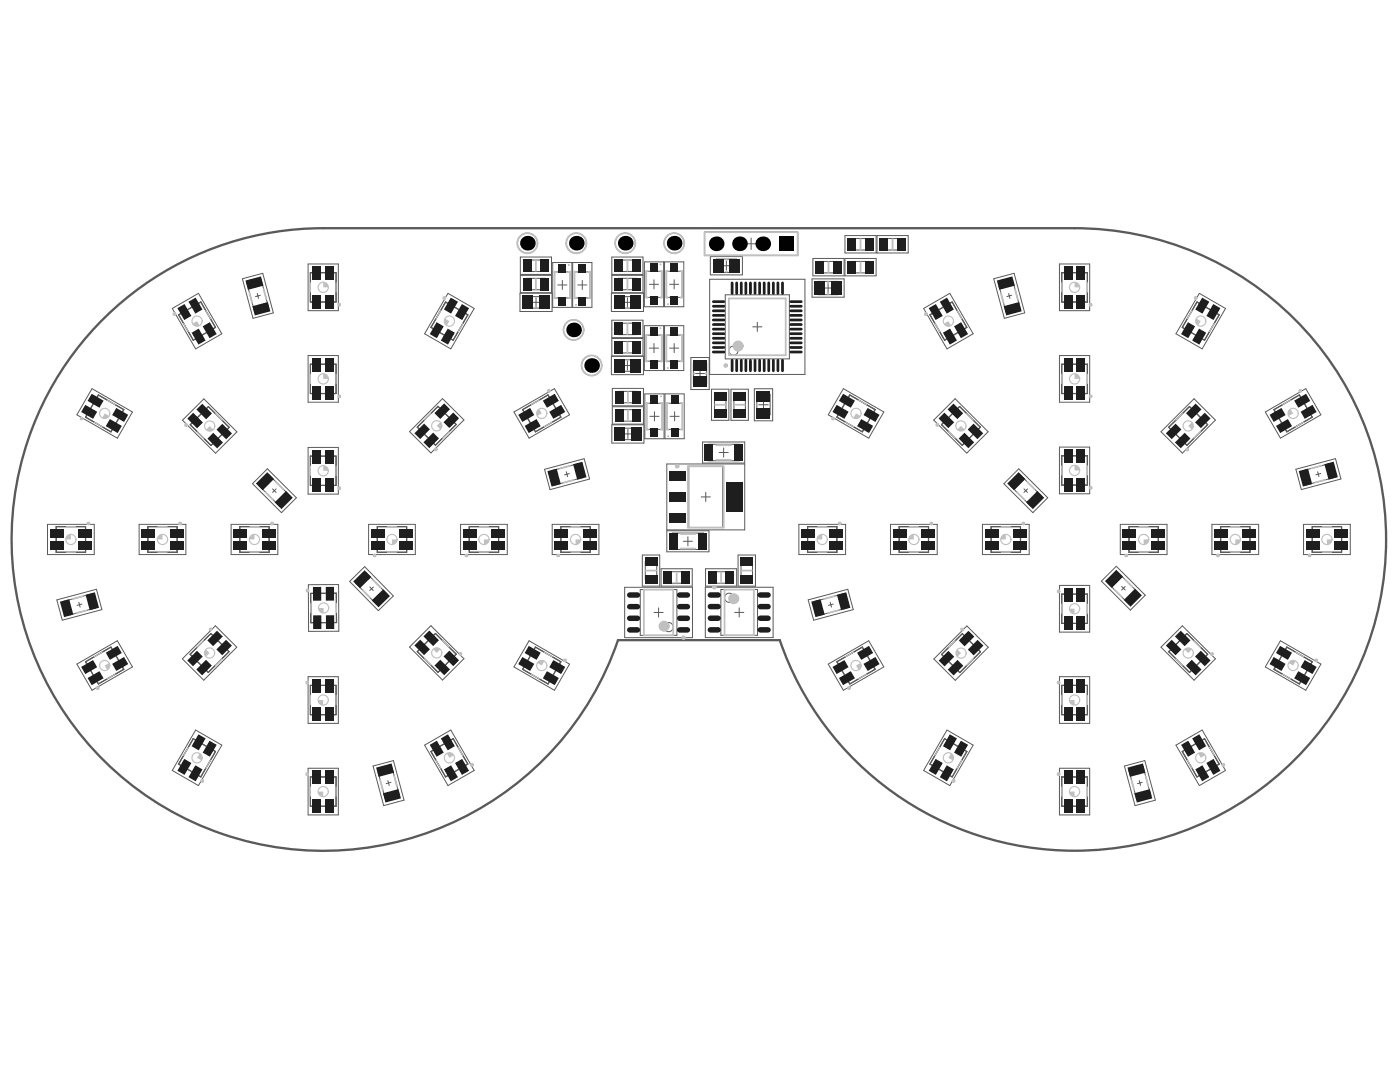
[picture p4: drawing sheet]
<svg xmlns="http://www.w3.org/2000/svg" width="279mm" height="216mm" viewBox="0 0 279 216" stroke-linecap="round" stroke-linejoin="round" font-family="sans-serif">
<g fill="none" stroke="#5a5a5a" stroke-width=".2">
<path d="M48.4 55.6l4-1.1 2.2 7.9-4.1 1.1zM49.3 56.6l2.8-.8 1.5 5.7-2.8 .8zM51.3 58.6l.3 .9M52 58.9l-1 .3M61.5 52.7h6v9.3h-6zM89.4 58.5l5.2 3-4.6 8.1-5.3-3zM103.8 58.5h6.4v3.7h-6.4zM103.8 51.3h6.3v3.5h-6.3zM103.8 54.9h6.3v3.5h-6.3zM105.1 51.9h3.7v2.3h-3.7zM105.1 55.5h3.7v2.3h-3.7zM105.1 59.2h3.7v2.3h-3.7z"/>
<path d="M107 59.4v1.8M110.3 52.4h3.8v8.9h-3.8zM110.7 54.3h3.1v5.2h-3.1zM111.3 56.9h1.8M112.2 55.9v1.9M114.3 52.4h3.8v8.9h-3.8zM114.7 54.3h3.1v5.2h-3.1zM115.3 56.9h1.8M116.2 55.9v1.9M122 58.5h6.4v3.7h-6.4zM122.1 51.3h6.2v3.5h-6.2zM122.1 54.9h6.2v3.5h-6.2z"/>
<path d="M123.4 51.9h3.6v2.3h-3.6zM123.4 55.5h3.6v2.3h-3.6zM123.4 59.2h3.6v2.3h-3.6zM125.2 59.4v1.8M128.6 52.3h3.8v8.9h-3.8zM129 54.1h3.1v5.2h-3.1zM129.6 56.7h1.8M130.5 55.8v1.8M132.6 52.3h3.9v8.9h-3.9zM133 54.1h3.1v5.2h-3.1zM133.6 56.7h1.9M134.5 55.8v1.8"/>
<path d="M140.6 46.3h18.6v4.7h-18.6zM141.6 55.7h19v19h-19zM141.8 51.2h6.4v3.7h-6.4zM143 51.7h4v2.6h-4zM144.1 53h1.8M144.7 58.8h12.8v12.8h-12.8zM145 52.1v1.8M148.8 48.6h2.2M149.9 47.5v2.3M162.1 55.6h6.4v3.7h-6.4zM162.2 51.6h6.2v3.4h-6.2zM163.3 56.1h4v2.7h-4z"/>
<path d="M163.5 52.2h3.7v2.3h-3.7zM164.3 57.5h1.9M165.3 56.6v1.8M168.6 47h6.2v3.5h-6.2zM168.6 51.6h6.2v3.4h-6.2zM169.9 47.6h3.7v2.3h-3.7zM169.9 52.2h3.7v2.3h-3.7zM175 47h6.2v3.5h-6.2zM176.3 47.6h3.7v2.3h-3.7zM198.3 55.6l4.1-1.1 2.1 7.9-4.1 1.1zM199.2 56.6l2.9-.8 1.5 5.7-2.8 .8zM201.3 58.6l.2 .9"/>
<path d="M201.9 58.9l-1 .3M211.4 52.7h6.1v9.3h-6.1zM239.4 58.5l5.2 3-4.7 8.1-5.2-3zM18.4 77.5l8 4.7-3 5.2-8.1-4.6zM34.4 61.5l5.2-3 4.7 8.1-5.3 3zM61.5 70.9h6v9.4h-6zM88.3 79.5l4.3 4.3-6.6 6.6-4.3-4.3zM106.1 60.3h1.8M122 71.1h6.4v3.7h-6.4zM122.1 63.9h6.2v3.5h-6.2zM122.1 67.5h6.2v3.5h-6.2zM122.2 77.5h6.2v3.5h-6.2z"/>
<path d="M123.4 64.5h3.6v2.3h-3.6zM123.4 68.1h3.6v2.3h-3.6zM123.4 71.8h3.6v2.3h-3.6zM123.5 78.1h3.6v2.3h-3.6zM124.3 72.9h1.8M124.3 60.3h1.8M125.2 72v1.8M128.6 65h3.8v8.9h-3.8zM128.7 78.6h3.8v8.9h-3.8zM129 66.9h3.1v5.2h-3.1zM129.6 69.5h1.8M130.5 68.6v1.8"/>
<path d="M132.6 65h3.9v8.9h-3.9zM132.7 78.6h3.9v8.9h-3.9zM133 66.9h3.1v5.2h-3.1zM133.6 69.5h1.9M134.5 68.6v1.8M137.9 71.3h3.6v6.4h-3.6zM138.4 72.5h2.6v4h-2.6zM138.8 74.5h1.8M139.7 73.6v1.8M142 77.7h3.5v6.2h-3.5zM142.6 78.9h2.3v3.7h-2.3zM145.9 77.7h3.5v6.2h-3.5z"/>
<path d="M146.5 78.9h2.3v3.7h-2.3zM150.2 65.2h1.9M150.5 77.6h3.7v6.4h-3.7zM151 78.8h2.7v4h-2.7zM151.1 64.3v1.8M152.4 79.9v1.8M168.3 77.5l8.1 4.7-3 5.2-8.1-4.6zM184.3 61.5l5.3-3 4.6 8.1-5.2 3zM211.4 70.9h6.1v9.4h-6.1zM36.4 83.8l4.3-4.2 6.6 6.6-4.3 4.2zM50.4 96.5l3-3 5.8 5.8-3 3zM51.7 96.9l2-2.1 4.2 4.1-2.1 2.1z"/>
<path d="M54.4 97.5l.7 .8M55.1 97.5l-.7 .8M61.5 89.3h6v9.3h-6zM102.6 82.2l8-4.7 3.1 5.3-8.1 4.6zM108.7 93.6l7.9-2.1 1.1 4.1-7.9 2.1zM109.9 94l5.7-1.5 .8 2.8-5.7 1.5zM113 94.1l.3 1M113.6 94.5l-.9 .3M122.1 84.8h6.4v3.6h-6.4zM122.2 81.2h6.2v3.4h-6.2zM123.5 81.7h3.6v2.3h-3.6zM123.5 85.4h3.6v2.3h-3.6z"/>
<path d="M124.4 86.6h1.8M125.3 85.7v1.8M129.1 80.5h3.1v5.2h-3.1zM129.7 83.1h1.8M130.6 82.2v1.8M133.1 80.5h3.1v5.2h-3.1zM133.1 92.6h15.5v13.1h-15.5zM133.7 83.1h1.8M134.6 82.2v1.8M137.5 93h6.7v12.3h-6.7zM139.9 99.2h1.9M140.2 88.2h8.4v4.2h-8.4z"/>
<path d="M140.9 98.2v1.9M141.3 88.7h6.2v3.2h-6.2zM143.5 90.3h1.8M144.4 89.4v1.8M151.5 80.8h1.8M186.3 83.8l4.3-4.2 6.6 6.5-4.3 4.3zM200.3 96.5l3-3 5.8 5.8-3 3zM201.6 96.9l2.1-2.1 4.1 4.1-2.1 2.1zM204.3 97.5l.8 .8M205.1 97.5l-.8 .8M211.4 89.2h6.1v9.3h-6.1zM231.7 86.1l6.6-6.5 4.3 4.2-6.6 6.6z"/>
<path d="M252.5 82.2l8.1-4.7 3 5.3-8.1 4.6zM258.6 93.6l7.9-2.1 1.1 4.1-7.9 2.1zM259.9 94l5.6-1.6 .8 2.9-5.7 1.5zM263 94.1l.2 1M263.6 94.5l-1 .2M9.5 104.6h9.3v6.1h-9.3zM11.3 119.7l7.9-2.1 1.1 4-7.9 2.2zM27.8 104.6h9.3v6.1h-9.3zM46.1 104.6h9.3v6.1h-9.3zM61.5 116.7l6.1-.1v9.4h-6zM69.8 116l3-2.9 5.7 5.8-3 3zM71.1 116.4l2.1-2 4 4.1-2 2.1z"/>
<path d="M73.6 104.6h9.3v6.1h-9.3zM73.8 117.1l.7 .7M74.5 117.1l-.7 .7M91.9 104.6h9.3v6.1h-9.3zM110.2 104.6h9.3v6.1h-9.3zM124.7 117.2h13.5v10h-13.5zM127.8 117.6h7.3v9.2h-7.3zM128.2 110.7h3.5v6.3h-3.5zM128.8 112h2.3v3.7h-2.3zM131.9 113.5h6.3v3.5h-6.3zM133.1 105.9h8.4v4.2h-8.4zM133.2 114.1h3.7v2.3h-3.7z"/>
<path d="M134.2 106.4h6.2v3.3h-6.2zM136.4 108h1.8M137.3 107.1v1.8M140.8 117.2h13.5v10h-13.5zM140.8 113.5h6.2v3.5h-6.2zM142.1 114.1h3.6v2.3h-3.6zM143.9 117.6h7.3v9.2h-7.3zM147.3 110.7h3.5v6.3h-3.5zM147.9 112h2.3v3.7h-2.3zM159.4 104.6h9.4v6.1h-9.4zM161.3 119.7l7.9-2.1 1.1 4-7.9 2.2zM177.7 104.6h9.3v6.1h-9.3z"/>
<path d="M196.1 104.6h9.3v6.1h-9.3zM211.4 116.8h6.1v9.3h-6.1zM219.8 116l3-3 5.8 5.8-3 2.9zM221.1 116.3l2.1-2 4.1 4.1-2.1 2.1zM223.6 104.6h9.3v6.1h-9.3zM223.8 117l.8 .7M224.6 117l-.8 .7M241.9 104.6h9.3v6.1h-9.3zM260.2 104.6h9.3v6.1h-9.3zM12.7 120l5.6-1.5 .8 2.8-5.7 1.5zM15.3 132.5l8.1-4.6 3 5.2-8 4.6zM15.7 120.2l.3 .9"/>
<path d="M16.3 120.5l-.9 .3M36.4 131.5l6.6-6.6 4.3 4.2-6.6 6.6zM61.5 135h6v9.3h-6zM81.7 129.1l4.3-4.3 6.6 6.6-4.3 4.3zM105.6 127.9l8.1 4.6-3.1 5.2-8-4.6zM130.5 122.2h1.8M131.4 121.3v1.8M146.6 122.2h1.8M147.5 121.3v1.8M162.6 120l5.7-1.5 .7 2.8-5.6 1.5zM165.3 132.5l8.1-4.6 3 5.2-8.1 4.6zM165.7 120.2l.2 .9"/>
<path d="M166.3 120.5l-1 .3M193 124.9l4.2 4.3-6.6 6.6-4.2-4.3zM211.4 135h6.1v9.3h-6.1zM231.7 129.1l4.3-4.2 6.6 6.6-4.3 4.2zM255.5 127.9l8.1 4.6-3 5.2-8.1-4.6zM39 145.7l5.3 3-4.7 8.1-5.2-3.1zM61.5 153.3h6v9.3h-6zM74.5 152.9l4-1.1 2.1 7.9-4 1.1zM75.4 153.8l2.8-.8 1.5 5.7-2.8 .7zM77.4 155.8l.3 .9M78 156.1l-.9 .3M84.7 148.7l5.3-3 4.6 8-5.2 3.1z"/>
<path d="M189 145.7l5.2 3-4.6 8.1-5.3-3.1zM211.4 153.3h6.1v9.3h-6.1zM224.4 152.9l4.1-1.1 2.1 7.9-4.1 1.1zM225.3 153.8l2.8-.8 1.6 5.7-2.9 .7zM227.4 155.8l.2 .9M228 156.1l-1 .3M234.7 148.7l5.2-3 4.7 8-5.2 3.1z"/>
<circle cx="105.3" cy="48.5" r="2.01"/>
<circle cx="115" cy="48.5" r="2.01"/>
<circle cx="124.8" cy="48.5" r="2.01"/>
<circle cx="134.5" cy="48.5" r="2.01"/>
<circle cx="114.5" cy="65.8" r="2.01"/>
<circle cx="118.1" cy="72.9" r="2.01"/>
<circle cx="146.4" cy="70" r=".91"/>
<circle cx="145.5" cy="119.3" r=".91"/>
<circle cx="133.4" cy="125.1" r=".91"/>
</g>
<g fill="none" stroke="#5a5a5a" stroke-width=".23">
<path d="M61.9 54.4h5.2v5.9h-5.2zM211.9 54.4h5.1v5.9h-5.1zM19.6 78.8l5.1 2.9-2.6 4.5-5-3zM35.6 62.8l4.5-2.5 2.9 5-4.4 2.6zM61.9 72.7h5.2v5.8h-5.2zM88.9 60.3l4.5 2.5-3 5.1-4.4-2.6zM169.6 78.8l5.1 2.9-2.6 4.5-5.1-3zM185.6 62.8l4.4-2.5 3 5-4.5 2.6zM211.9 72.7h5.1v5.8h-5.1zM238.9 60.3l4.4 2.5-2.9 5.1-4.4-2.6zM38 84.8l3.6-3.7 4.1 4.2-3.6 3.6zM61.9 91h5.2v5.9h-5.2z"/>
<path d="M87.4 81.1l3.6 3.6-4.1 4.1-3.6-3.6zM104.3 81.7l5.1-2.9 2.5 4.4-5 3zM187.9 84.7l3.6-3.6 4.2 4.1-3.7 3.7zM211.9 90.9h5.1v5.9h-5.1zM233.3 85.2l4.1-4.1 3.6 3.6-4.1 4.2zM254.3 81.7l5-2.9 2.6 4.4-5.1 3zM11.2 105.1h5.9v5.1h-5.9zM29.5 105.1h5.9v5.1h-5.9zM47.9 105.1h5.8v5.1h-5.8zM62 118.4h5.1l.1 5.8-5.2 .1zM75.3 105.1h5.9v5.1h-5.9zM93.7 105.1h5.8v5.1h-5.8z"/>
<path d="M111.9 105.1h5.9v5.1h-5.9zM161.2 105.1h5.8v5.1h-5.8zM179.5 105.1h5.8v5.1h-5.8zM197.8 105.1h5.9v5.1h-5.9zM211.9 118.5h5.1v5.9h-5.1zM225.3 105.1h5.9v5.1h-5.9zM243.6 105.1h5.9v5.1h-5.9zM261.9 105.1h5.8v5.1h-5.8zM17.1 132l5-2.9 2.6 4.5-5.1 2.9zM37.9 130.6l4.2-4.2 3.6 3.6-4.1 4.2zM61.9 136.8h5.2v5.8h-5.2zM83.3 130l3.6-3.6 4.1 4.1-3.6 3.6z"/>
<path d="M106.9 129.1l5 2.9-2.5 4.5-5.1-2.9zM167 132l5.1-2.9 2.6 4.5-5.1 2.9zM192.1 126.4l3.6 3.7-4.2 4.1-3.6-3.6zM211.9 136.8h5.1v5.8h-5.1zM233.3 130l3.6-3.6 4.1 4.2-3.6 3.6zM256.8 129.1l5.1 2.9-2.6 4.5-5-2.9zM38.6 147.4l4.4 2.6-2.9 5-4.5-2.5zM61.9 155h5.2v5.9h-5.2zM86 150l4.4-2.6 3 5.1-4.5 2.5zM188.5 147.4l4.5 2.6-3 5-4.4-2.5zM211.9 155h5.1v5.9h-5.1zM236 150l4.4-2.6 2.9 5.1-4.4 2.5z"/>
</g>
<path d="M21.1 63.2a62.2 62.2 0 0 1 43.4-17.7h150a62.1 62.1 0 0 1 50.5 98.3 62.1 62.1 0 0 1-109.4-16.1h-32.3a62.2 62.2 0 0 1-91.9 32.5 62.2 62.2 0 0 1-10.3-97z" fill="none" stroke="#5a5a5a" stroke-width=".46"/>
<g fill="#c0c0c0">
<path d="M13.4 106.9l.7-.3v1h-1z"/>
<path d="M20.9 132.8l.9-.5 .1 .2-.1 .7-.4 .5z"/>
<path d="M31.7 106.9l.7-.3v1h-1z"/>
<path d="M39.8 150.3l.5 .6-.1 .8-.9-.5z"/>
<path d="M41.1 85.7l.8-.7 .7 .7-.7 .3z"/>
<path d="M50.1 106.9l.7-.3v1h-1z"/>
<path d="M63.5 158h1v1l-.7-.3z"/>
<path d="M63.5 139.7h1v1l-.7-.3z"/>
<path d="M63.6 121.3h1v1l-.7-.3z"/>
<path d="M78.2 107.6h1v.3l-.3 .5-.7 .3z"/>
<path d="M86.4 129.6l.8-.3 .7 .3-.7 .7z"/>
<path d="M87.9 84.2l.3 .8-.3 .7-.7-.7z"/>
<path d="M191.1 85.7l.7-.7 .7 .7-.7 .3z"/>
<path d="M200 106.9l.7-.3v1h-1z"/>
<path d="M213.4 158h1.1v1l-.8-.3z"/>
<path d="M213.4 139.7h1.1v1l-.8-.3z"/>
<path d="M213.4 121.5h1.1v1l-.8-.3z"/>
<path d="M228.2 107.6h1.1l-.1 .3-.3 .5-.7 .3z"/>
<path d="M236.4 129.6l.7-.3 .8 .3-.8 .7z"/>
<path d="M239.1 150.3l.8-.1 .6 .5-.9 .5z"/>
<path d="M246.5 107.6h1v.3l-.3 .5-.7 .3z"/>
<path d="M257.3 132.1l.6-.3 .7 .1-.5 .9-.9-.5z"/>
<path d="M264.8 107.6h1v.2l-.3 .6-.7 .3z"/>
<path d="M20.9 82.5l.9 .5-.6 .5-.8-.1z"/>
<path d="M38.4 64.6l.9-.5 .5 .9-.7 .1z"/>
<path d="M64.5 92.9l.7 .3 .3 .7h-1z"/>
<path d="M64.5 74.6l.7 .3 .3 .7h-1z"/>
<path d="M64.5 56.3l.7 .3 .3 .7h-1z"/>
<path d="M191.1 129.6l.7 .7-.7 .7-.3-.7z"/>
<path d="M214.5 92.8l.7 .3 .3 .8h-1z"/>
<path d="M214.5 74.6l.7 .3 .3 .7h-1z"/>
<path d="M214.5 56.3l.7 .3 .3 .7h-1z"/>
<path d="M238.7 63.6l.9 .5-.5 .9-.5-.7z"/>
<path d="M257.3 81.8l.3-.2 .5 .9-.9 .5-.1-.6z"/>
<path d="M89.2 150.3l.7-.1 .7 .5-.9 .5z"/>
<path d="M96.6 107.6h1v.3l-.4 .5-.6 .3z"/>
<path d="M107.4 132.1l.6-.3 .6 .1-.5 .9-.9-.5z"/>
<path d="M114.9 107.6h1l-.1 .4-.3 .5-.6 .2z"/>
<path d="M170.8 132.8l.9-.5 .1 .3v.6l-.4 .5z"/>
<path d="M163.4 106.9l.7-.3v1h-1z"/>
<path d="M189.8 150.3l.5 .6-.1 .8-.9-.5z"/>
<path d="M181.7 106.9l.7-.3v1h-1z"/>
<path d="M237.1 85l.8-.7 .2 .5v.5l-.2 .4z"/>
<path d="M41.1 129.6l.7 .7-.7 .7-.3-.7z"/>
<path d="M88.8 63.6l.9 .5-.5 .9-.5-.7z"/>
<path d="M107.4 81.8l.2-.2 .5 .9-.9 .5-.1-.6z"/>
<path d="M170.8 82.5l.9 .5v.1l-.6 .4-.8-.1z"/>
<path d="M188.4 64.6l.9-.5 .5 .9-.8 .1z"/>
</g>
<g fill="none" stroke="#c0c0c0" stroke-width=".37">
<path d="M49.8 58.5l.5 1.9M52.6 57.7l.5 1.9M107 52v2M107 55.7v2M110.9 54.2h-.2v5.3h.2M113.5 54.2h.3v5.3h-.3M114.9 54.2h-.2v5.3h.2M117.5 54.2h.3v5.3h-.3M125.2 52v2M125.2 55.7v2M129.2 54.1h-.2v5.3h.2M131.8 54.1h.3v5.3h-.3"/>
<path d="M133.3 54.1h-.3v5.3h.3M135.8 54.1h.3v5.3h-.3M140.6 46.3h18.6v4.7h-18.6zM144.9 54.2h.2M144.9 51.9h.2M145.5 59.6h11.3v11.3h-11.3zM165.2 58.6h.2M165.2 56.3h.2M165.3 52.3v2M171.7 47.7v2M171.7 52.3v2M178.1 47.7v2"/>
<path d="M199.7 58.5l.6 1.9M202.6 57.7l.5 1.9M125.2 64.6v2M125.2 68.3v2M125.3 78.2v2M129.2 66.8h-.2v5.3h.2M131.8 66.8h.3v5.3h-.3M133.3 66.8h-.3v5.3h.3M135.8 66.8h.3v5.3h-.3M138.6 74.4v.2M140.9 74.4v.2M53 98.2l1.4 1.4"/>
<path d="M55.1 96.2l1.4 1.4M113.7 93l-1.9 .5M114.5 95.8l-1.9 .5M125.3 81.9v2M129.3 80.4h-.2v5.3h.2M131.9 80.4h.3v5.3h-.3M133.4 80.4h-.3v5.3h.3M135.9 80.4h.3v5.3h-.3M137.3 93h7.1v12.3h-7.1zM142.7 80.8h2M143 91.8h2.9M143 88.8h2.9"/>
<path d="M146.6 80.8h2M151.2 80.7v.2M153.5 80.7v.2M203 98.2l1.4 1.4M205 96.2l1.4 1.4M263.7 92.9l-2 .6M264.4 95.8l-1.9 .5M16.5 119l-2 .5M72.4 117.8l1.4 1.4M74.5 115.7l1.4 1.5M128.5 117.6h5.9v9.2h-5.9zM128.9 113.9h2"/>
<path d="M135 114.2v2M135.8 109.5h2.9M135.8 106.5h2.9M143.9 114.2v2M144.6 117.6h5.9v9.2h-5.9zM148 113.9h2M166.4 119l-1.9 .5M222.5 117.7l1.4 1.4M224.5 115.6l1.4 1.5M17.2 121.8l-1.9 .5M167.2 121.8l-2 .5M75.9 155.6l.5 2"/>
<path d="M78.7 154.9l.5 1.9M225.8 155.6l.5 2M228.6 154.9l.6 1.9"/>
<circle cx="105.3" cy="48.5" r="2.01"/>
<circle cx="115" cy="48.5" r="2.01"/>
<circle cx="124.8" cy="48.5" r="2.01"/>
<circle cx="134.5" cy="48.5" r="2.01"/>
<circle cx="114.5" cy="65.8" r="2.01"/>
<circle cx="118.1" cy="72.9" r="2.01"/>
</g>
<g fill="none" stroke="#c0c0c0" stroke-width=".23">
<path d="M61.9 56.4v1.8M67.1 56.4v1.8M211.9 56.4v1.8M217 56.4v1.8M21.4 79.8l1.6 .9M36.7 64.6l.9 1.5M41.1 62l.9 1.6M61.9 74.7v1.8M67.1 74.7v1.8M87.9 62l-.9 1.6M92.4 64.6l-1 1.5M107.6 79.8l-1.6 .9"/>
<path d="M171.3 79.8l1.6 .9M186.6 64.6l.9 1.5M191 62l.9 1.6M211.9 74.7v1.8M217 74.7v1.8M237.9 62l-.9 1.6M242.3 64.6l-.9 1.5M257.6 79.8l-1.6 .9M18.8 84.2l1.6 1M39.4 86.2l1.3 1.3M43 82.6l1.3 1.2M61.9 93v1.9"/>
<path d="M67.1 93v1.9M86 82.5l-1.3 1.3M89.6 86.1l-1.3 1.3M110.2 84.2l-1.6 1M168.8 84.2l1.6 1M189.3 86.1l1.3 1.3M192.9 82.5l1.3 1.3M211.9 93v1.8M217 93v1.8M236 82.5l-1.3 1.3M239.6 86.1l-1.3 1.3M260.1 84.2l-1.5 1"/>
<path d="M13.2 110.2h1.9M13.2 105.1h1.9M31.5 110.2h1.8M31.5 105.1h1.8M49.9 110.2h1.8M49.9 105.1h1.8M77.3 110.2h1.8M77.3 105.1h1.8M95.7 110.2h1.8M95.7 105.1h1.8M114 110.2h1.8M114 105.1h1.8"/>
<path d="M163.2 110.2h1.8M163.2 105.1h1.8M181.5 110.2h1.8M181.5 105.1h1.8M199.8 110.2h1.8M199.8 105.1h1.8M227.3 110.2h1.9M227.3 105.1h1.9M245.6 110.2h1.8M245.6 105.1h1.8M263.9 110.2h1.8M263.9 105.1h1.8"/>
<path d="M20.4 130.1l-1.6 .9M23 134.6l-1.6 .9M40.7 127.8l-1.3 1.3M44.3 131.5l-1.3 1.3M61.9 138.8v1.8M62 120.4v1.8M67.1 138.8v1.8M67.1 120.4v1.8M84.7 131.4l1.3 1.3M88.3 127.8l1.3 1.3M106 134.6l1.6 .9M108.6 130.1l1.6 .9"/>
<path d="M170.4 130.1l-1.6 .9M172.9 134.6l-1.6 .9M190.6 127.9l-1.3 1.3M194.3 131.5l-1.3 1.3M211.9 120.6v1.8M211.9 138.8v1.8M217 120.6v1.8M217 138.8v1.8M234.7 131.5l1.3 1.3M238.3 127.8l1.3 1.3M256 134.6l1.6 .9M258.6 130.1l1.5 .9"/>
<path d="M37.6 149.1l-.9 1.6M42 151.7l-.9 1.6M61.9 157v1.9M67.1 157v1.9M87 151.7l.9 1.6M91.4 149.1l1 1.6M187.5 149.1l-.9 1.6M191.9 151.7l-.9 1.6M211.9 157v1.9M217 157v1.9M237 151.7l.9 1.6M241.4 149.1l.9 1.6"/>
<circle cx="64.5" cy="57.3" r="1.02"/>
<circle cx="214.5" cy="57.3" r="1.02"/>
<circle cx="39.3" cy="64.1" r="1.02"/>
<circle cx="64.5" cy="75.6" r="1.02"/>
<circle cx="89.7" cy="64.1" r="1.02"/>
<circle cx="189.3" cy="64.1" r="1.02"/>
<circle cx="214.5" cy="75.6" r="1.02"/>
<circle cx="239.6" cy="64.1" r="1.02"/>
<circle cx="20.9" cy="82.5" r="1.02"/>
<circle cx="41.9" cy="85" r="1.02"/>
<circle cx="64.5" cy="93.9" r="1.02"/>
<circle cx="87.2" cy="85" r="1.02"/>
<circle cx="108.1" cy="82.5" r="1.02"/>
<circle cx="170.8" cy="82.5" r="1.02"/>
<circle cx="191.8" cy="85" r="1.02"/>
<circle cx="214.5" cy="93.9" r="1.02"/>
<circle cx="237.1" cy="85" r="1.02"/>
<circle cx="258.1" cy="82.5" r="1.02"/>
<circle cx="14.1" cy="107.6" r="1.02"/>
<circle cx="32.4" cy="107.6" r="1.02"/>
<circle cx="50.8" cy="107.6" r="1.02"/>
<circle cx="78.2" cy="107.6" r="1.02"/>
<circle cx="96.6" cy="107.6" r="1.02"/>
<circle cx="114.9" cy="107.6" r="1.02"/>
<circle cx="164.1" cy="107.6" r="1.02"/>
<circle cx="182.4" cy="107.6" r="1.02"/>
<circle cx="200.7" cy="107.6" r="1.02"/>
<circle cx="228.2" cy="107.6" r="1.02"/>
<circle cx="246.5" cy="107.6" r="1.02"/>
<circle cx="264.8" cy="107.6" r="1.02"/>
<circle cx="20.9" cy="132.8" r="1.02"/>
<circle cx="41.8" cy="130.3" r="1.02"/>
<circle cx="64.5" cy="139.7" r="1.02"/>
<circle cx="64.6" cy="121.3" r="1.02"/>
<circle cx="87.2" cy="130.3" r="1.02"/>
<circle cx="108.1" cy="132.8" r="1.02"/>
<circle cx="170.8" cy="132.8" r="1.02"/>
<circle cx="191.8" cy="130.3" r="1.02"/>
<circle cx="214.5" cy="121.5" r="1.02"/>
<circle cx="214.5" cy="139.7" r="1.02"/>
<circle cx="237.1" cy="130.3" r="1.02"/>
<circle cx="258.1" cy="132.8" r="1.02"/>
<circle cx="39.3" cy="151.2" r="1.02"/>
<circle cx="64.5" cy="158" r="1.02"/>
<circle cx="89.7" cy="151.2" r="1.02"/>
<circle cx="189.3" cy="151.2" r="1.02"/>
<circle cx="214.5" cy="158" r="1.02"/>
<circle cx="239.6" cy="151.2" r="1.02"/>
</g>
<g fill="none" stroke="#c0c0c0" stroke-width=".56">
<circle cx="88.7" cy="59.5" r=".09"/>
<circle cx="238.6" cy="59.5" r=".09"/>
<circle cx="34.8" cy="62.7" r=".09"/>
<circle cx="67.7" cy="79.1" r=".09"/>
<circle cx="67.7" cy="60.8" r=".09"/>
<circle cx="109.5" cy="78" r=".09"/>
<circle cx="184.8" cy="62.7" r=".09"/>
<circle cx="217.6" cy="79.1" r=".09"/>
<circle cx="217.6" cy="60.8" r=".09"/>
<circle cx="259.5" cy="78" r=".09"/>
<circle cx="16.3" cy="83.5" r=".09"/>
<circle cx="37.1" cy="84.8" r=".09"/>
<circle cx="67.7" cy="97.4" r=".09"/>
<circle cx="87" cy="89.7" r=".09"/>
<circle cx="166.2" cy="83.5" r=".09"/>
<circle cx="187.1" cy="84.8" r=".09"/>
<circle cx="217.6" cy="97.3" r=".09"/>
<circle cx="236.9" cy="89.7" r=".09"/>
<circle cx="17.6" cy="104.5" r=".09"/>
<circle cx="35.9" cy="104.5" r=".09"/>
<circle cx="54.3" cy="104.5" r=".09"/>
<circle cx="61.4" cy="117.9" r=".09"/>
<circle cx="74.7" cy="110.8" r=".09"/>
<circle cx="93.1" cy="110.8" r=".09"/>
<circle cx="111.4" cy="110.8" r=".09"/>
<circle cx="167.6" cy="104.5" r=".09"/>
<circle cx="185.9" cy="104.5" r=".09"/>
<circle cx="204.2" cy="104.5" r=".09"/>
<circle cx="211.3" cy="118" r=".09"/>
<circle cx="224.8" cy="110.8" r=".09"/>
<circle cx="243" cy="110.8" r=".09"/>
<circle cx="261.3" cy="110.8" r=".09"/>
<circle cx="19.5" cy="137.3" r=".09"/>
<circle cx="42" cy="125.6" r=".09"/>
<circle cx="61.3" cy="136.2" r=".09"/>
<circle cx="91.9" cy="130.5" r=".09"/>
<circle cx="112.7" cy="131.8" r=".09"/>
<circle cx="169.4" cy="137.3" r=".09"/>
<circle cx="192" cy="125.6" r=".09"/>
<circle cx="211.3" cy="136.2" r=".09"/>
<circle cx="241.9" cy="130.5" r=".09"/>
<circle cx="262.7" cy="131.8" r=".09"/>
<circle cx="40.3" cy="155.8" r=".09"/>
<circle cx="61.3" cy="154.5" r=".09"/>
<circle cx="94.2" cy="152.6" r=".09"/>
<circle cx="190.3" cy="155.8" r=".09"/>
<circle cx="211.3" cy="154.5" r=".09"/>
<circle cx="244.1" cy="152.6" r=".09"/>
</g>
<g fill="none" stroke="#c0c0c0" stroke-width=".2">
<circle cx="113.5" cy="52.9" r=".09"/>
<circle cx="131.8" cy="52.8" r=".09"/>
<circle cx="114.9" cy="60.8" r=".09"/>
<circle cx="131.8" cy="65.5" r=".09"/>
<circle cx="131.9" cy="79.1" r=".09"/>
<circle cx="133.3" cy="73.4" r=".09"/>
<circle cx="133.3" cy="60.7" r=".09"/>
<circle cx="133.4" cy="87" r=".09"/>
</g>
<g fill="none" stroke="#c0c0c0" stroke-width="1.1">
<circle cx="147.3" cy="69.1" r=".55"/>
<circle cx="146.4" cy="119.5" r=".55"/>
<circle cx="132.5" cy="125" r=".55"/>
</g>
<g fill="none" stroke="#c0c0c0" stroke-width=".46">
<circle cx="144.8" cy="72.9" r=".23"/>
<circle cx="135.1" cy="93" r=".23"/>
<circle cx="142.5" cy="117.2" r=".23"/>
<circle cx="136.4" cy="127.2" r=".23"/>
</g>
<g fill="#000">
<circle cx="105.3" cy="48.5" r="1.46"/>
<circle cx="115" cy="48.5" r="1.46"/>
<circle cx="124.8" cy="48.5" r="1.46"/>
<circle cx="134.5" cy="48.5" r="1.46"/>
<circle cx="142.9" cy="48.6" r="1.46"/>
<circle cx="147.6" cy="48.6" r="1.46"/>
<circle cx="152.2" cy="48.6" r="1.46"/>
<circle cx="114.5" cy="65.8" r="1.46"/>
<circle cx="118.1" cy="72.9" r="1.46"/>
</g>
<path d="M155.4 47.2h2.9v2.9h-2.9z" fill-rule="evenodd" fill="#000"/>
<g fill="#1e1e1e">
<path d="M15.6 105.5h2.8v1.7h-2.8z" fill-rule="evenodd"/>
<path d="M33.9 105.5h2.7v1.7h-2.7z" fill-rule="evenodd"/>
<path d="M65 153.8h1.6v2.7h-1.6z" fill-rule="evenodd"/>
<path d="M138.4 71.8h2.6v2.1h-2.6z" fill-rule="evenodd"/>
</g>
<path d="M142.4 70.2h2.1M142.4 69.3h2.1M142.4 68.4h2.1M142.4 66.6h2.1M142.4 65.7h2.1M142.4 64.8h2.1M142.4 62.9h2.1M142.4 62h2.1M142.4 61.1h2.1" fill="none" stroke="#1e1e1e" stroke-width=".55"/>
<g fill="#1e1e1e">
<path d="M212.4 153.8h1.6v2.7h-1.6z" fill-rule="evenodd"/>
<path d="M242.3 105.5h2.8v1.7h-2.8z" fill-rule="evenodd"/>
<path d="M260.6 105.5h2.8v1.7h-2.8z" fill-rule="evenodd"/>
<path d="M12 120.1l1.8-.5 .8 3-1.8 .5z" fill-rule="evenodd"/>
<path d="M15.6 108.1h2.8v1.6h-2.8z" fill-rule="evenodd"/>
<path d="M33.9 108.1h2.7v1.6h-2.7z" fill-rule="evenodd"/>
<path d="M39 152.7l1.4 .8-1.4 2.4-1.4-.8z" fill-rule="evenodd"/>
<path d="M37.6 60.2l1.4-.8 1.4 2.4-1.4 .8z" fill-rule="evenodd"/>
<path d="M65 159.4h1.6v2.8h-1.6z" fill-rule="evenodd"/>
<path d="M65 135.5h1.6v2.7h-1.6z" fill-rule="evenodd"/>
<path d="M65 122.8h1.7v2.7h-1.6z" fill-rule="evenodd"/>
<path d="M65 117.1h1.7v2.7l-1.7 .1z" fill-rule="evenodd"/>
<path d="M65 89.7h1.6v2.8h-1.6z" fill-rule="evenodd"/>
<path d="M65 95.4h1.6v2.7h-1.6z" fill-rule="evenodd"/>
<path d="M65 71.4h1.6v2.7h-1.6z" fill-rule="evenodd"/>
<path d="M65 77.1h1.6v2.7h-1.6z" fill-rule="evenodd"/>
<path d="M65 58.8h1.6v2.7h-1.6z" fill-rule="evenodd"/>
<path d="M104.3 55.4h1.8v2.6h-1.8z" fill-rule="evenodd"/>
<path d="M104.3 51.7h1.8v2.6h-1.8z" fill-rule="evenodd"/>
<path d="M115.5 59.3h1.4v1.7h-1.4z" fill-rule="evenodd"/>
<path d="M115.5 52.7h1.4v1.7h-1.4z" fill-rule="evenodd"/>
<path d="M139.4 106.4h1.7v3.3h-1.7z" fill-rule="evenodd"/>
<path d="M138.4 75.1h2.6v2.1h-2.6z" fill-rule="evenodd"/>
</g>
<path d="M142.4 67.5h2.1M142.4 63.8h2.1M142.4 60.2h2.1" fill="none" stroke="#1e1e1e" stroke-width=".55"/>
<g fill="#1e1e1e">
<path d="M142.3 51.7h2.1v2.6h-2.1z" fill-rule="evenodd"/>
<path d="M146.6 88.7h1.6v3.2h-1.6z" fill-rule="evenodd"/>
</g>
<path d="M146.1 56.4v2.1M147 56.4v2.1M147.9 56.4v2.1M146.1 71.9v2.1M147 71.9v2.1M147.9 71.9v2.1" fill="none" stroke="#1e1e1e" stroke-width=".55"/>
<path d="M145.6 51.7h2.1v2.6h-2.1z" fill-rule="evenodd" fill="#1e1e1e"/>
<path d="M149.8 56.4v2.1M150.7 56.4v2.1M151.6 56.4v2.1M153.4 56.4v2.1M154.3 56.4v2.1M155.3 56.4v2.1M149.8 71.9v2.1M150.7 71.9v2.1M151.6 71.9v2.1M153.4 71.9v2.1M154.3 71.9v2.1M155.3 71.9v2.1" fill="none" stroke="#1e1e1e" stroke-width=".55"/>
<g fill="#1e1e1e">
<path d="M172.6 52h1.7v2.6h-1.7z" fill-rule="evenodd"/>
<path d="M172.6 47.5h1.7v2.5h-1.7z" fill-rule="evenodd"/>
<path d="M175.5 47.5h1.8v2.5h-1.8z" fill-rule="evenodd"/>
<path d="M179 47.5h1.7v2.5h-1.7z" fill-rule="evenodd"/>
<path d="M212.4 159.4h1.6v2.8h-1.6z" fill-rule="evenodd"/>
<path d="M212.4 135.5h1.6v2.7h-1.6z" fill-rule="evenodd"/>
<path d="M212.4 122.9h1.6v2.8h-1.6z" fill-rule="evenodd"/>
<path d="M212.4 117.3h1.6v2.7h-1.6z" fill-rule="evenodd"/>
<path d="M212.4 89.7h1.6v2.7h-1.6z" fill-rule="evenodd"/>
<path d="M212.4 95.3h1.6v2.8h-1.6z" fill-rule="evenodd"/>
<path d="M212.4 71.4h1.6v2.7h-1.6z" fill-rule="evenodd"/>
<path d="M212.4 77.1h1.6v2.7h-1.6z" fill-rule="evenodd"/>
<path d="M212.4 58.8h1.6v2.7h-1.6z" fill-rule="evenodd"/>
<path d="M234.5 88.3l1.9-2 1.2 1.2-2 1.9z" fill-rule="evenodd"/>
<path d="M238.5 153.5l1.5-.8 1.3 2.4-1.4 .8z" fill-rule="evenodd"/>
<path d="M239.9 59.4l1.4 .8-1.3 2.4-1.5-.8z" fill-rule="evenodd"/>
<path d="M242.3 108.1h2.8v1.6h-2.8z" fill-rule="evenodd"/>
<path d="M260.6 108.1h2.8v1.6h-2.8z" fill-rule="evenodd"/>
<path d="M264.3 92.6l1.9-.5 .8 3.1-1.9 .5z" fill-rule="evenodd"/>
<path d="M65 141.1h1.6v2.8h-1.6z" fill-rule="evenodd"/>
<path d="M65 53.1h1.6v2.8h-1.6z" fill-rule="evenodd"/>
<path d="M212.4 141.1h1.6v2.8h-1.6z" fill-rule="evenodd"/>
<path d="M212.4 53.1h1.6v2.8h-1.6z" fill-rule="evenodd"/>
<path d="M234.5 127l1.1-1.2 2 2-1.2 1.1z" fill-rule="evenodd"/>
<path d="M9.9 105.5h2.8v1.7h-2.8z" fill-rule="evenodd"/>
<path d="M28.2 105.5h2.8v1.7h-2.8z" fill-rule="evenodd"/>
<path d="M46.6 105.5h2.7v1.7h-2.7z" fill-rule="evenodd"/>
<path d="M52.2 105.5h2.8v1.7h-2.8z" fill-rule="evenodd"/>
<path d="M62.4 153.8h1.6v2.7h-1.6z" fill-rule="evenodd"/>
<path d="M76.4 158.3l3.1-.8 .5 1.8-3.1 .8z" fill-rule="evenodd"/>
<path d="M79.7 105.5h2.7v1.7h-2.7z" fill-rule="evenodd"/>
<path d="M74 105.5h2.8v1.7h-2.8z" fill-rule="evenodd"/>
<path d="M98 105.5h2.8v1.7h-2.8z" fill-rule="evenodd"/>
<path d="M92.4 105.5h2.7v1.7h-2.7z" fill-rule="evenodd"/>
<path d="M110.7 105.5h2.7v1.7h-2.7z" fill-rule="evenodd"/>
</g>
<path d="M125.7 118.7h1.5M125.7 125.7h1.5M125.7 121.1h1.5" fill="none" stroke="#1e1e1e" stroke-width="1.1"/>
<g fill="#1e1e1e">
<path d="M129.8 71.9h1.5v1.7h-1.5z" fill-rule="evenodd"/>
<path d="M126.1 64.3h1.7v2.6h-1.7z" fill-rule="evenodd"/>
<path d="M122.6 64.3h1.7v2.6h-1.7z" fill-rule="evenodd"/>
<path d="M129.8 65.3h1.5v1.7h-1.5z" fill-rule="evenodd"/>
</g>
<path d="M135.6 118.7h1.6M141.8 118.7h1.5M135.6 125.7h1.6M135.6 121.1h1.6M141.8 125.7h1.5M141.8 121h1.5" fill="none" stroke="#1e1e1e" stroke-width="1.1"/>
<g fill="#1e1e1e">
<path d="M133.5 102.4h3.2v1.9h-3.2z" fill-rule="evenodd"/>
<path d="M133.5 98.2h3.2v1.9h-3.2z" fill-rule="evenodd"/>
<path d="M133.5 94h3.2v1.9h-3.2z" fill-rule="evenodd"/>
<path d="M133.8 71.9h1.5v1.7h-1.5z" fill-rule="evenodd"/>
<path d="M133.8 65.3h1.5v1.7h-1.5z" fill-rule="evenodd"/>
</g>
<path d="M151.7 118.7h1.6M151.7 125.7h1.6M151.7 121h1.6" fill="none" stroke="#1e1e1e" stroke-width="1.1"/>
<path d="M157.8 68.4h2.1M157.8 69.3h2.1M157.8 70.2h2.1M157.8 64.8h2.1M157.8 65.7h2.1M157.8 66.6h2.1M157.8 61.1h2.1M157.8 62h2.1M157.8 62.9h2.1" fill="none" stroke="#1e1e1e" stroke-width=".55"/>
<g fill="#1e1e1e">
<path d="M165.6 105.5h2.7v1.7h-2.7z" fill-rule="evenodd"/>
<path d="M178.2 105.5h2.7v1.7h-2.7z" fill-rule="evenodd"/>
<path d="M183.8 105.5h2.8v1.7h-2.8z" fill-rule="evenodd"/>
<path d="M196.5 105.5h2.8v1.7h-2.8z" fill-rule="evenodd"/>
<path d="M202.2 105.5h2.7v1.7h-2.7z" fill-rule="evenodd"/>
<path d="M214.9 153.8h1.7v2.7h-1.7z" fill-rule="evenodd"/>
<path d="M226.4 158.3l3.1-.8 .5 1.8-3.1 .8z" fill-rule="evenodd"/>
<path d="M229.7 105.5h2.7v1.7h-2.7z" fill-rule="evenodd"/>
<path d="M224 105.5h2.8v1.7h-2.8z" fill-rule="evenodd"/>
<path d="M266.3 105.5h2.7v1.7h-2.7z" fill-rule="evenodd"/>
<path d="M9.9 108.1h2.8v1.6h-2.8z" fill-rule="evenodd"/>
<path d="M22.4 132.5l2.4-1.4 .8 1.4-2.4 1.4z" fill-rule="evenodd"/>
<path d="M16.2 133.1l2.4-1.4 .8 1.4-2.4 1.4z" fill-rule="evenodd"/>
<path d="M17.5 135.3l2.4-1.4 .8 1.4-2.4 1.4z" fill-rule="evenodd"/>
<path d="M17.1 118.7l1.8-.5 .9 3.1-1.9 .5z" fill-rule="evenodd"/>
<path d="M23.2 81.4l2.4 1.4-.8 1.4-2.4-1.4z" fill-rule="evenodd"/>
<path d="M18.3 78.6l2.4 1.3-.8 1.5-2.4-1.4z" fill-rule="evenodd"/>
<path d="M17 80.8l2.4 1.4-.8 1.4-2.4-1.4z" fill-rule="evenodd"/>
<path d="M39.6 146.5l1.4 .8-1.3 2.4-1.5-.8z" fill-rule="evenodd"/>
<path d="M36.8 151.4l1.4 .8-1.4 2.4-1.4-.8z" fill-rule="evenodd"/>
<path d="M37.4 131.8l1.9-2 1.2 1.2-2 1.9z" fill-rule="evenodd"/>
<path d="M39.2 133.6l1.9-1.9 1.2 1.1-2 2z" fill-rule="evenodd"/>
<path d="M28.2 108.1h2.8v1.6h-2.8z" fill-rule="evenodd"/>
<path d="M39.2 81.7l1.2-1.1 1.9 1.9-1.2 1.2z" fill-rule="evenodd"/>
<path d="M38.2 66.4l1.5-.8 1.3 2.3-1.4 .9z" fill-rule="evenodd"/>
<path d="M35.4 61.5l1.4-.8 1.4 2.3-1.4 .9z" fill-rule="evenodd"/>
<path d="M46.6 108.1h2.7v1.6h-2.7z" fill-rule="evenodd"/>
<path d="M52.2 108.1h2.8v1.6h-2.8z" fill-rule="evenodd"/>
<path d="M51.1 96.5l2.2-2.3 1.4 1.4-2.3 2.2z" fill-rule="evenodd"/>
<path d="M50.4 61.1l3.1-.8 .5 1.8-3.1 .8z" fill-rule="evenodd"/>
<path d="M49 56l3.1-.8 .5 1.8-3.1 .8z" fill-rule="evenodd"/>
<path d="M62.4 159.4h1.6v2.8h-1.6z" fill-rule="evenodd"/>
<path d="M62.4 135.5h1.6v2.7h-1.6z" fill-rule="evenodd"/>
<path d="M62.5 122.8h1.6v2.7h-1.6z" fill-rule="evenodd"/>
<path d="M62.5 117.1h1.6v2.8h-1.6z" fill-rule="evenodd"/>
<path d="M62.4 89.7h1.6v2.8h-1.6z" fill-rule="evenodd"/>
<path d="M62.4 95.4h1.6v2.7h-1.6z" fill-rule="evenodd"/>
<path d="M62.4 71.4h1.6v2.7h-1.6z" fill-rule="evenodd"/>
<path d="M62.4 77.1h1.6v2.7h-1.6z" fill-rule="evenodd"/>
<path d="M62.4 58.8h1.6v2.7h-1.6z" fill-rule="evenodd"/>
<path d="M75.1 153.2l3.1-.9 .4 1.9-3 .8z" fill-rule="evenodd"/>
<path d="M74.2 119.8l2.3-2.2 1.3 1.3-2.3 2.3z" fill-rule="evenodd"/>
<path d="M79.7 108.1h2.7v1.6h-2.7z" fill-rule="evenodd"/>
<path d="M74 108.1h2.8v1.6h-2.8z" fill-rule="evenodd"/>
<path d="M88 147.3l1.4-.8 1.4 2.4-1.5 .8z" fill-rule="evenodd"/>
<path d="M88.6 153.5l1.4-.8 1.4 2.4-1.4 .8z" fill-rule="evenodd"/>
<path d="M90.8 152.2l1.4-.8 1.4 2.4-1.4 .8z" fill-rule="evenodd"/>
<path d="M88.5 131l1.2-1.2 1.9 2-1.1 1.1z" fill-rule="evenodd"/>
<path d="M98 108.1h2.8v1.6h-2.8z" fill-rule="evenodd"/>
<path d="M92.4 108.1h2.7v1.6h-2.7z" fill-rule="evenodd"/>
<path d="M89.4 65.6l1.4 .8-1.4 2.4-1.4-.9z" fill-rule="evenodd"/>
<path d="M92.2 60.7l1.4 .8-1.4 2.4-1.4-.9z" fill-rule="evenodd"/>
<path d="M90 59.4l1.4 .8-1.4 2.4-1.4-.8z" fill-rule="evenodd"/>
<path d="M104.2 131.1l2.4 1.4-.8 1.4-2.4-1.4z" fill-rule="evenodd"/>
<path d="M109.2 133.9l2.3 1.4-.8 1.4-2.4-1.4z" fill-rule="evenodd"/>
<path d="M110.4 131.7l2.4 1.4-.8 1.4-2.4-1.4z" fill-rule="evenodd"/>
<path d="M110.7 108.1h2.7v1.6h-2.7z" fill-rule="evenodd"/>
<path d="M109.2 94l1.9-.5 .8 3.1-1.8 .5z" fill-rule="evenodd"/>
<path d="M103.4 82.8l2.4-1.4 .8 1.4-2.4 1.4z" fill-rule="evenodd"/>
<path d="M109.6 82.2l2.4-1.4 .8 1.4-2.4 1.4z" fill-rule="evenodd"/>
<path d="M108.3 79.9l2.4-1.3 .8 1.4-2.3 1.4z" fill-rule="evenodd"/>
<path d="M107.8 55.4h1.8v2.6h-1.8z" fill-rule="evenodd"/>
<path d="M107.6 59h2.1v2.7h-2.1z" fill-rule="evenodd"/>
<path d="M104.3 59h2.1v2.7h-2.1z" fill-rule="evenodd"/>
<path d="M111.5 59.3h1.5v1.7h-1.5z" fill-rule="evenodd"/>
<path d="M107.8 51.7h1.8v2.6h-1.8z" fill-rule="evenodd"/>
<path d="M111.5 52.7h1.5v1.7h-1.5z" fill-rule="evenodd"/>
<path d="M128.6 114.7h2.6v1.8h-2.6z" fill-rule="evenodd"/>
</g>
<path d="M125.7 123.4h1.5" fill="none" stroke="#1e1e1e" stroke-width="1.1"/>
<g fill="#1e1e1e">
<path d="M128.6 111.3h2.6v1.7h-2.6z" fill-rule="evenodd"/>
<path d="M129.9 85.5h1.4v1.7h-1.4z" fill-rule="evenodd"/>
<path d="M125.9 85.3h2.1v2.6h-2.1z" fill-rule="evenodd"/>
<path d="M122.6 85.3h2.1v2.6h-2.1z" fill-rule="evenodd"/>
<path d="M125.8 71.6h2.1v2.7h-2.1z" fill-rule="evenodd"/>
<path d="M122.5 71.6h2.1v2.7h-2.1z" fill-rule="evenodd"/>
<path d="M129.9 78.9h1.4v1.8h-1.4z" fill-rule="evenodd"/>
<path d="M122.7 81.6h1.7v2.6h-1.7z" fill-rule="evenodd"/>
<path d="M126.2 81.6h1.7v2.6h-1.7z" fill-rule="evenodd"/>
<path d="M126.2 78h1.7v2.5h-1.7z" fill-rule="evenodd"/>
<path d="M122.7 78h1.7v2.5h-1.7z" fill-rule="evenodd"/>
<path d="M129.8 59.2h1.5v1.7h-1.5z" fill-rule="evenodd"/>
<path d="M122.6 55.4h1.7v2.6h-1.7z" fill-rule="evenodd"/>
<path d="M126.1 55.4h1.7v2.6h-1.7z" fill-rule="evenodd"/>
<path d="M125.8 59h2.1v2.7h-2.1z" fill-rule="evenodd"/>
<path d="M122.5 59h2.1v2.7h-2.1z" fill-rule="evenodd"/>
<path d="M129.8 52.6h1.5v1.7h-1.5z" fill-rule="evenodd"/>
<path d="M126.1 51.7h1.7v2.6h-1.7z" fill-rule="evenodd"/>
<path d="M122.6 51.7h1.7v2.6h-1.7z" fill-rule="evenodd"/>
</g>
<path d="M135.6 123.4h1.6M141.8 123.4h1.5" fill="none" stroke="#1e1e1e" stroke-width="1.1"/>
<g fill="#1e1e1e">
<path d="M133.5 106.4h1.6v3.3h-1.6z" fill-rule="evenodd"/>
<path d="M140.6 88.7h1.7v3.2h-1.7z" fill-rule="evenodd"/>
<path d="M133.9 85.5h1.5v1.7h-1.5z" fill-rule="evenodd"/>
<path d="M142.5 78.2h2.5v1.7h-2.5z" fill-rule="evenodd"/>
<path d="M142.5 81.6h2.5v1.8h-2.5z" fill-rule="evenodd"/>
<path d="M133.9 78.9h1.5v1.8h-1.5z" fill-rule="evenodd"/>
<path d="M133.8 59.2h1.5v1.7h-1.5z" fill-rule="evenodd"/>
<path d="M133.8 52.6h1.5v1.7h-1.5z" fill-rule="evenodd"/>
<path d="M147.8 114.7h2.5v1.8h-2.5z" fill-rule="evenodd"/>
</g>
<path d="M151.7 123.4h1.6" fill="none" stroke="#1e1e1e" stroke-width="1.1"/>
<path d="M147.8 111.3h2.5v1.7h-2.5z" fill-rule="evenodd" fill="#1e1e1e"/>
<path d="M148.9 71.9v2.1M152.5 71.9v2.1M156.2 71.9v2.1" fill="none" stroke="#1e1e1e" stroke-width=".55"/>
<g fill="#1e1e1e">
<path d="M151 78.1h2.7v2.1h-2.7z" fill-rule="evenodd"/>
<path d="M151 81.4h2.7v2.1h-2.7z" fill-rule="evenodd"/>
</g>
<path d="M148.9 56.4v2.1M152.5 56.4v2.1M156.2 56.4v2.1M157.8 60.2h2.1M157.8 63.8h2.1M157.8 67.5h2.1" fill="none" stroke="#1e1e1e" stroke-width=".55"/>
<g fill="#1e1e1e">
<path d="M172.3 132.5l2.4-1.4 .8 1.4-2.3 1.4z" fill-rule="evenodd"/>
<path d="M166.1 133.1l2.4-1.4 .8 1.4-2.3 1.4z" fill-rule="evenodd"/>
<path d="M167.4 135.3l2.4-1.4 .8 1.4-2.4 1.4z" fill-rule="evenodd"/>
<path d="M167 118.7l1.9-.5 .8 3.1-1.8 .5z" fill-rule="evenodd"/>
<path d="M165.6 108.1h2.7v1.6h-2.7z" fill-rule="evenodd"/>
<path d="M173.2 81.4l2.3 1.4-.8 1.4-2.4-1.4z" fill-rule="evenodd"/>
<path d="M168.2 78.6l2.4 1.3-.8 1.5-2.4-1.4z" fill-rule="evenodd"/>
<path d="M167 80.8l2.3 1.4-.8 1.4-2.4-1.4z" fill-rule="evenodd"/>
<path d="M162.6 56.1h2.1v2.7h-2.1z" fill-rule="evenodd"/>
<path d="M165.9 56.1h2.1v2.7h-2.1z" fill-rule="evenodd"/>
<path d="M166.2 52h1.7v2.6h-1.7z" fill-rule="evenodd"/>
<path d="M162.7 52h1.8v2.6h-1.8z" fill-rule="evenodd"/>
<path d="M169.1 52h1.8v2.6h-1.8z" fill-rule="evenodd"/>
<path d="M169.1 47.5h1.8v2.5h-1.8z" fill-rule="evenodd"/>
<path d="M189.6 146.5l1.4 .8-1.4 2.4-1.4-.8z" fill-rule="evenodd"/>
<path d="M186.7 151.4l1.4 .8-1.3 2.4-1.5-.8z" fill-rule="evenodd"/>
<path d="M188.9 152.7l1.5 .8-1.4 2.4-1.4-.8z" fill-rule="evenodd"/>
<path d="M189.3 129.9l1.1 1.1-1.9 2-1.2-1.2z" fill-rule="evenodd"/>
<path d="M178.2 108.1h2.7v1.6h-2.7z" fill-rule="evenodd"/>
<path d="M183.8 108.1h2.8v1.6h-2.8z" fill-rule="evenodd"/>
<path d="M188.2 66.4l1.4-.8 1.4 2.3-1.4 .9z" fill-rule="evenodd"/>
<path d="M187.6 60.2l1.4-.8 1.4 2.4-1.5 .8z" fill-rule="evenodd"/>
<path d="M185.3 61.5l1.5-.8 1.3 2.3-1.4 .9z" fill-rule="evenodd"/>
<path d="M196.5 108.1h2.8v1.6h-2.8z" fill-rule="evenodd"/>
<path d="M202.2 108.1h2.7v1.6h-2.7z" fill-rule="evenodd"/>
<path d="M201 96.5l2.3-2.3 1.3 1.4-2.2 2.2z" fill-rule="evenodd"/>
<path d="M200.3 61.1l3.1-.8 .5 1.8-3.1 .8z" fill-rule="evenodd"/>
<path d="M198.9 56l3.1-.8 .5 1.8-3.1 .8z" fill-rule="evenodd"/>
<path d="M214.9 159.4h1.7v2.8h-1.7z" fill-rule="evenodd"/>
<path d="M214.9 135.5h1.7v2.7h-1.7z" fill-rule="evenodd"/>
<path d="M214.9 122.9h1.7v2.8h-1.7z" fill-rule="evenodd"/>
<path d="M214.9 117.3h1.7v2.7h-1.7z" fill-rule="evenodd"/>
<path d="M214.9 89.7h1.7v2.7h-1.7z" fill-rule="evenodd"/>
<path d="M214.9 95.3h1.7v2.8h-1.7z" fill-rule="evenodd"/>
<path d="M214.9 71.4h1.7v2.7h-1.7z" fill-rule="evenodd"/>
<path d="M214.9 77.1h1.7v2.7h-1.7z" fill-rule="evenodd"/>
<path d="M214.9 58.8h1.7v2.7h-1.7z" fill-rule="evenodd"/>
<path d="M225 153.2l3.1-.9 .5 1.9-3.1 .8z" fill-rule="evenodd"/>
<path d="M224.3 119.7l2.2-2.3 1.4 1.4-2.3 2.3z" fill-rule="evenodd"/>
<path d="M229.7 108.1h2.7v1.6h-2.7z" fill-rule="evenodd"/>
<path d="M224 108.1h2.8v1.6h-2.8z" fill-rule="evenodd"/>
<path d="M237.9 147.3l1.5-.8 1.3 2.4-1.4 .8z" fill-rule="evenodd"/>
<path d="M240.8 152.2l1.4-.8 1.4 2.4-1.5 .8z" fill-rule="evenodd"/>
<path d="M236.7 132.8l1.1-1.1 2 1.9-1.2 1.2z" fill-rule="evenodd"/>
<path d="M238.5 131l1.2-1.2 1.9 2-1.2 1.1z" fill-rule="evenodd"/>
<path d="M236.7 82.5l1.9-2 1.2 1.2-2 1.9z" fill-rule="evenodd"/>
<path d="M239.3 65.6l1.4 .8-1.3 2.4-1.5-.9z" fill-rule="evenodd"/>
<path d="M242.1 60.7l1.5 .8-1.4 2.4-1.4-.9z" fill-rule="evenodd"/>
<path d="M254.2 131.1l2.4 1.4-.9 1.4-2.3-1.4z" fill-rule="evenodd"/>
<path d="M259.1 133.9l2.4 1.4-.8 1.4-2.4-1.4z" fill-rule="evenodd"/>
<path d="M260.4 131.7l2.4 1.4-.9 1.4-2.3-1.4z" fill-rule="evenodd"/>
<path d="M259.2 94l1.8-.5 .9 3.1-1.9 .5z" fill-rule="evenodd"/>
<path d="M253.4 82.8l2.3-1.4 .9 1.4-2.4 1.4z" fill-rule="evenodd"/>
<path d="M259.6 82.2l2.3-1.4 .9 1.4-2.4 1.4z" fill-rule="evenodd"/>
<path d="M258.3 79.9l2.4-1.3 .8 1.4-2.4 1.4z" fill-rule="evenodd"/>
<path d="M266.3 108.1h2.7v1.6h-2.7z" fill-rule="evenodd"/>
<path d="M21.1 130.2l2.4-1.3 .8 1.4-2.4 1.4z" fill-rule="evenodd"/>
<path d="M21.9 83.6l2.4 1.4-.8 1.4-2.4-1.4z" fill-rule="evenodd"/>
<path d="M37.4 83.5l1.2-1.1 1.9 1.9-1.2 1.2z" fill-rule="evenodd"/>
<path d="M43.2 129.6l1.9-1.9 1.2 1.1-2 2z" fill-rule="evenodd"/>
<path d="M43.2 85.7l1.2-1.1 1.9 1.9-1.2 1.2z" fill-rule="evenodd"/>
<path d="M62.4 141.1h1.6v2.8h-1.6z" fill-rule="evenodd"/>
<path d="M62.4 53.1h1.6v2.8h-1.6z" fill-rule="evenodd"/>
<path d="M82.7 128.8l1.2-1.2 1.9 2-1.2 1.1z" fill-rule="evenodd"/>
<path d="M84.6 84.5l1.2 1.2-1.9 1.9-1.2-1.1z" fill-rule="evenodd"/>
<path d="M90.5 82.3l1.1 1.2-1.9 1.9-1.2-1.1z" fill-rule="evenodd"/>
<path d="M105.5 128.9l2.4 1.3-.8 1.5-2.4-1.4z" fill-rule="evenodd"/>
<path d="M104.7 85l2.4-1.4 .8 1.4-2.4 1.4z" fill-rule="evenodd"/>
<path d="M126.1 68h1.7v2.6h-1.7z" fill-rule="evenodd"/>
<path d="M122.6 68h1.7v2.6h-1.7z" fill-rule="evenodd"/>
<path d="M141.3 113.9h1.7v2.6h-1.7z" fill-rule="evenodd"/>
<path d="M144.8 113.9h1.7v2.6h-1.7z" fill-rule="evenodd"/>
<path d="M135.9 113.9h1.8v2.6h-1.8z" fill-rule="evenodd"/>
<path d="M132.4 113.9h1.8v2.6h-1.8z" fill-rule="evenodd"/>
<path d="M171.1 130.2l2.3-1.3 .9 1.4-2.4 1.4z" fill-rule="evenodd"/>
<path d="M171.9 83.6l2.4 1.4-.9 1.4-2.3-1.4z" fill-rule="evenodd"/>
<path d="M187.3 83.5l1.2-1.2 1.9 2-1.1 1.1z" fill-rule="evenodd"/>
<path d="M195.1 127.7l1.2 1.1-2 2-1.1-1.2z" fill-rule="evenodd"/>
<path d="M193.1 85.7l1.2-1.2 1.9 2-1.1 1.1z" fill-rule="evenodd"/>
<path d="M214.9 141.1h1.7v2.8h-1.7z" fill-rule="evenodd"/>
<path d="M214.9 53.1h1.7v2.8h-1.7z" fill-rule="evenodd"/>
<path d="M232.7 128.8l1.1-1.1 2 1.9-1.2 1.2z" fill-rule="evenodd"/>
<path d="M232.7 86.5l1.9-2 1.2 1.2-2 1.9z" fill-rule="evenodd"/>
<path d="M238.5 84.3l1.9-2 1.2 1.2-1.9 1.9z" fill-rule="evenodd"/>
<path d="M255.5 128.9l2.4 1.3-.9 1.5-2.3-1.4z" fill-rule="evenodd"/>
<path d="M254.7 85l2.3-1.4 .9 1.4-2.4 1.4z" fill-rule="evenodd"/>
<path d="M116.3 105.5h2.8v1.7h-2.8z" fill-rule="evenodd"/>
<path d="M159.9 105.5h2.7v1.7h-2.7z" fill-rule="evenodd"/>
<path d="M248 105.5h2.7v1.7h-2.7z" fill-rule="evenodd"/>
<path d="M85.8 148.6l1.4-.8 1.4 2.4-1.5 .8z" fill-rule="evenodd"/>
<path d="M41.8 147.8l1.4 .8-1.3 2.4-1.4-.8z" fill-rule="evenodd"/>
<path d="M86.7 132.8l1.2-1.2 1.9 2-1.2 1.1z" fill-rule="evenodd"/>
<path d="M41.4 87.5l1.2-1.1 1.9 1.9-1.2 1.2z" fill-rule="evenodd"/>
<path d="M86.4 86.3l1.2 1.2-1.9 1.9-1.2-1.1z" fill-rule="evenodd"/>
<path d="M88.6 80.5l1.2 1.2-1.9 1.9-1.2-1.2z" fill-rule="evenodd"/>
<path d="M40.5 65.1l1.4-.8 1.3 2.4-1.4 .8z" fill-rule="evenodd"/>
<path d="M87.1 64.3l1.5 .8-1.4 2.4-1.4-.8z" fill-rule="evenodd"/>
<path d="M116.3 108.1h2.8v1.6h-2.8z" fill-rule="evenodd"/>
<path d="M114.4 92.6l1.8-.5 .9 3.1-1.9 .5z" fill-rule="evenodd"/>
<path d="M146.3 81.6h2.6v1.8h-2.6z" fill-rule="evenodd"/>
<path d="M146.3 78.2h2.6v1.7h-2.6z" fill-rule="evenodd"/>
<path d="M191.8 147.8l1.4 .8-1.4 2.4-1.4-.8z" fill-rule="evenodd"/>
<path d="M191.1 131.7l1.2 1.1-2 2-1.1-1.2z" fill-rule="evenodd"/>
<path d="M161.9 120.1l1.9-.5 .8 3-1.9 .5z" fill-rule="evenodd"/>
<path d="M159.9 108.1h2.7v1.6h-2.7z" fill-rule="evenodd"/>
<path d="M191.3 87.5l1.2-1.2 1.9 2-1.1 1.1z" fill-rule="evenodd"/>
<path d="M189.1 81.7l1.2-1.2 1.9 2-1.1 1.1z" fill-rule="evenodd"/>
<path d="M190.4 65.1l1.4-.8 1.4 2.4-1.4 .8z" fill-rule="evenodd"/>
<path d="M235.7 148.6l1.4-.8 1.4 2.4-1.4 .8z" fill-rule="evenodd"/>
<path d="M248 108.1h2.7v1.6h-2.7z" fill-rule="evenodd"/>
<path d="M237.1 64.3l1.4 .8-1.4 2.4-1.4-.8z" fill-rule="evenodd"/>
<path d="M70.5 116l2.3-2.2 1.3 1.4-2.3 2.2z" fill-rule="evenodd"/>
<path d="M41.4 127.8l1.9-2 1.2 1.2-2 1.9z" fill-rule="evenodd"/>
<path d="M84.5 127l1.2-1.2 1.9 2-1.2 1.1z" fill-rule="evenodd"/>
<path d="M54.8 100.2l2.3-2.2 1.3 1.3-2.2 2.3z" fill-rule="evenodd"/>
<path d="M145 96.2h3.2v5.9h-3.2z" fill-rule="evenodd"/>
<path d="M193.3 125.9l1.1 1.1-1.9 2-1.2-1.2z" fill-rule="evenodd"/>
<path d="M204.8 100.2l2.2-2.2 1.4 1.3-2.3 2.3z" fill-rule="evenodd"/>
<path d="M220.5 116l2.3-2.3 1.3 1.4-2.2 2.2z" fill-rule="evenodd"/>
</g>
</svg>
